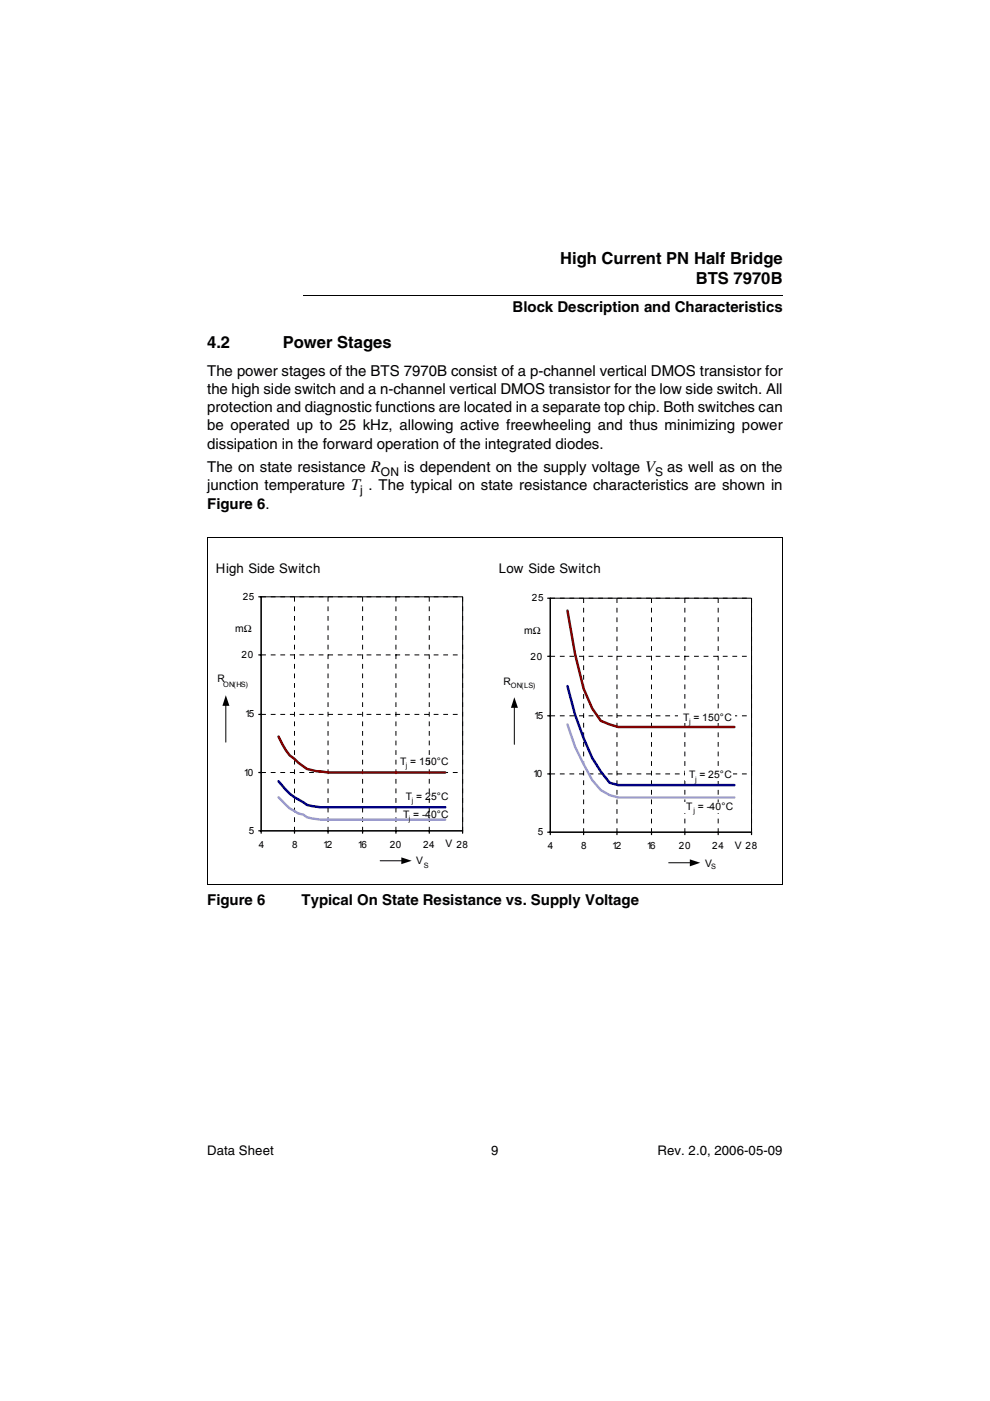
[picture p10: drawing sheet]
<svg xmlns="http://www.w3.org/2000/svg" width="210mm" height="297mm" viewBox="0 0 210 297" stroke-linecap="round" stroke-linejoin="round" font-family="sans-serif">
<defs><g id="words">
<g font-size="3.5">
<text x="118.7" y="55.9">High Current PN Half Bridge</text>
<text x="147.5" y="60.1">BTS 7970B</text>
<text x="43.9" y="73.9">4.2</text>
<text x="59.9" y="73.9">Power Stages</text>
</g>
<g font-size="3.2">
<text x="108.7" y="66.2">Block Description and Characteristics</text>
<text x="43.9" y="79.6">The power stages of the BTS 7970B consist of a p-channel vertical DMOS transistor for</text>
<text x="43.9" y="83.5">the high side switch and a n-channel vertical DMOS transistor for the low side switch. All</text>
<text x="43.9" y="87.4">protection and diagnostic functions are located in a separate top chip. Both switches can</text>
<text x="43.9" y="91.3">be operated up to 25 kHz, allowing active freewheeling and thus minimizing power</text>
<text x="43.9" y="95.2">dissipation in the forward operation of the integrated diodes.</text>
<text x="43.9" y="100.1">The on state resistance R</text>
<text x="85.6" y="100.1">is dependent on the supply voltage V</text>
<text x="141.5" y="100.1">as well as on the</text>
<text x="43.9" y="107.9">Figure 6.</text>
<text x="43.9" y="104">junction temperature T . The typical on state resistance characteristics are shown in</text>
<text x="43.9" y="191.9">Figure 6</text>
<text x="63.9" y="191.9">Typical On State Resistance vs. Supply Voltage</text>
</g>
<g font-size="2.8">
<text x="45.8" y="121.5">High Side Switch</text>
<text x="105.8" y="121.5">Low Side Switch</text>
<text x="43.9" y="244.9">Data Sheet</text>
<text x="104.1" y="244.9">9</text>
<text x="139.4" y="244.9">Rev. 2.0, 2006-05-09</text>
</g>
<g font-size="2.5">
<text x="80.8" y="100.9">ON</text>
<text x="138.9" y="100.9">S</text>
<text x="76.4" y="104.8">j</text>
</g>
<g font-size="2.2">
<text x="49.8" y="134">mΩ</text>
<text x="111.1" y="134.4">mΩ</text>
<text x="46.1" y="144.7">R</text>
<text x="106.8" y="145.3">R</text>
<text x="144.9" y="152.8">T = 150°C</text>
<text x="84.8" y="162.2">T = 150°C</text>
<text x="146.1" y="165">T = 25°C</text>
<text x="85.5" y="173.4">T = -40°C</text>
<text x="86.1" y="169.7">T = 25°C</text>
<text x="145.5" y="171.8">T = -40°C</text>
<text x="94.5" y="179.7">V 28</text>
<text x="155.8" y="180">V 28</text>
<text x="88.3" y="183.1">V</text>
<text x="149.5" y="183.7">V</text>
</g>
<g font-size="2.1">
<text x="51.5" y="127.2">25</text>
<text x="112.8" y="127.5">25</text>
<text x="51.2" y="139.5">20</text>
<text x="112.5" y="139.8">20</text>
<text x="52" y="152.1">15</text>
<text x="113.3" y="152.4">15</text>
<text x="51.7" y="164.5">10</text>
<text x="113" y="164.8">10</text>
<text x="52.8" y="176.8">5</text>
<text x="54.9" y="179.7">4</text>
<text x="62" y="179.7">8</text>
<text x="68.5" y="179.7">12</text>
<text x="75.9" y="179.7">16</text>
<text x="82.6" y="179.7">20</text>
<text x="89.7" y="179.7">24</text>
<text x="114" y="177.1">5</text>
<text x="116.2" y="180">4</text>
<text x="123.2" y="180">8</text>
<text x="129.8" y="180">12</text>
<text x="137.1" y="180">16</text>
<text x="143.9" y="180">20</text>
<text x="151" y="180">24</text>
</g>
<g font-size="1.6">
<text x="47.3" y="145.6">ON(HS)</text>
<text x="108.3" y="145.9">ON(LS)</text>
<text x="146.1" y="153.4">j</text>
<text x="86.1" y="162.8">j</text>
<text x="147.4" y="165.9">j</text>
<text x="87.3" y="170.3">j</text>
<text x="147" y="172.5">j</text>
<text x="86.7" y="174">j</text>
<text x="89.8" y="184">S</text>
<text x="150.8" y="184.3">S</text>
</g>
</g></defs>
<path d="M64.3 62.5v.1z" fill="#000"/>
<path d="M64.3 62.5h101.7" fill="none" stroke="#000" stroke-width=".21"/>
<path d="M43.9 64h32.9v3.4h-32.9z" fill="#fff"/>
<g fill="none" stroke="#000" stroke-width=".21" stroke-dasharray="1 1 1 1 1 1 1 1" stroke-linecap="butt">
<path d="M55.4 138.9h42.7M55.4 126.5h42.7M62.4 126.5v49.6M69.6 126.5v49.6M76.9 126.5v49.6M83.9 126.5v49.6M91 126.5v49.6M98.1 126.5v49.6M116.7 139.1h42.6M116.7 126.8h42.6M123.7 126.8v49.6M130.8 126.8v49.6"/>
<path d="M138.1 126.8v49.6M145.2 126.8v49.6M152.3 126.8v49.6M159.3 126.8v49.6M55.4 151.5h42.7M116.7 151.8h42.6M55.4 163.8h42.7M116.7 164.1h42.6"/>
</g>
<path d="M55.4 126.5h42.7v49.6h-42.7zM116.7 126.8h42.6v49.6h-42.6zM47.9 149.4v8M109.1 149.9v7.9M80.6 182.5h4.7M141.8 182.9h4.6" fill="none" stroke="#000" stroke-width=".21"/>
<g fill="none" stroke="#000" stroke-width=".26">
<path d="M54.9 126.5h.5v50.2M54.9 138.9h.5M116.1 126.8h.6v50.2M116.1 139.2h.6M54.9 151.5h.5M116.1 151.8h.6M54.9 176.2h43.2v.5M54.9 163.8h.5M62.4 176.2v.5M69.6 176.2v.5M76.9 176.2v.5M83.9 176.2v.5"/>
<path d="M91 176.2v.5M116.1 176.4h43.2v.6M116.1 164.1h.6M123.7 176.4v.6M130.8 176.4v.6M138.1 176.4v.6M145.2 176.4v.6M152.3 176.4v.6"/>
</g>
<path d="M120.3 153.6l1.6 4.7 3.7 7.1 1.8 2.1 1.8 1.1 1.9 .5h24.6M59.1 169a10.6 10.6 0 0 0 4.1 3.5l1.1 .2 .8 .6 2.8 .5h26.5" fill="none" stroke="#9a9aff" stroke-width=".52"/>
<path d="M120.3 145.5l1.6 6 1.8 5 1.9 4.2 1.8 2.9 1.8 2.3 1.9 .6h24.6M59.1 165.7a12.8 12.8 0 0 0 5.2 4.4l.8 .5 2.8 .6h26.5" fill="none" stroke="#000080" stroke-width=".52"/>
<path d="M120.3 129.5l1.6 9.1 1.8 7.4 1.9 4.2 1.8 2.6 3.7 1.3h24.6M59.1 156.2a10.1 10.1 0 0 0 3.3 4.7l.8 .8 1.9 1.3 2.1 .5 2.4 .3h24.8" fill="none" stroke="#800000" stroke-width=".52"/>
<path d="M47.9 147.4l.7 2.2h-1.4zM109.1 147.8l.7 2.3h-1.5zM85.1 181.8l2.2 .7-2.2 .7zM146.3 182.2l2.2 .7-2.2 .8z" fill="#000"/>
<g fill="#fff">
<path d="M143.8 151h12v2.3h-12z"/>
<path d="M145.3 163.3h10.2v2.3h-10.2z"/>
<path d="M144.9 170h10.8v2.3h-10.8z"/>
</g>
<path d="M44 113.9v73.7M44 114h121.9M165.9 114v73.7M43.9 187.6h122" fill="none" stroke="#000" stroke-width=".21"/>
<use href="#words"/>
</svg>
